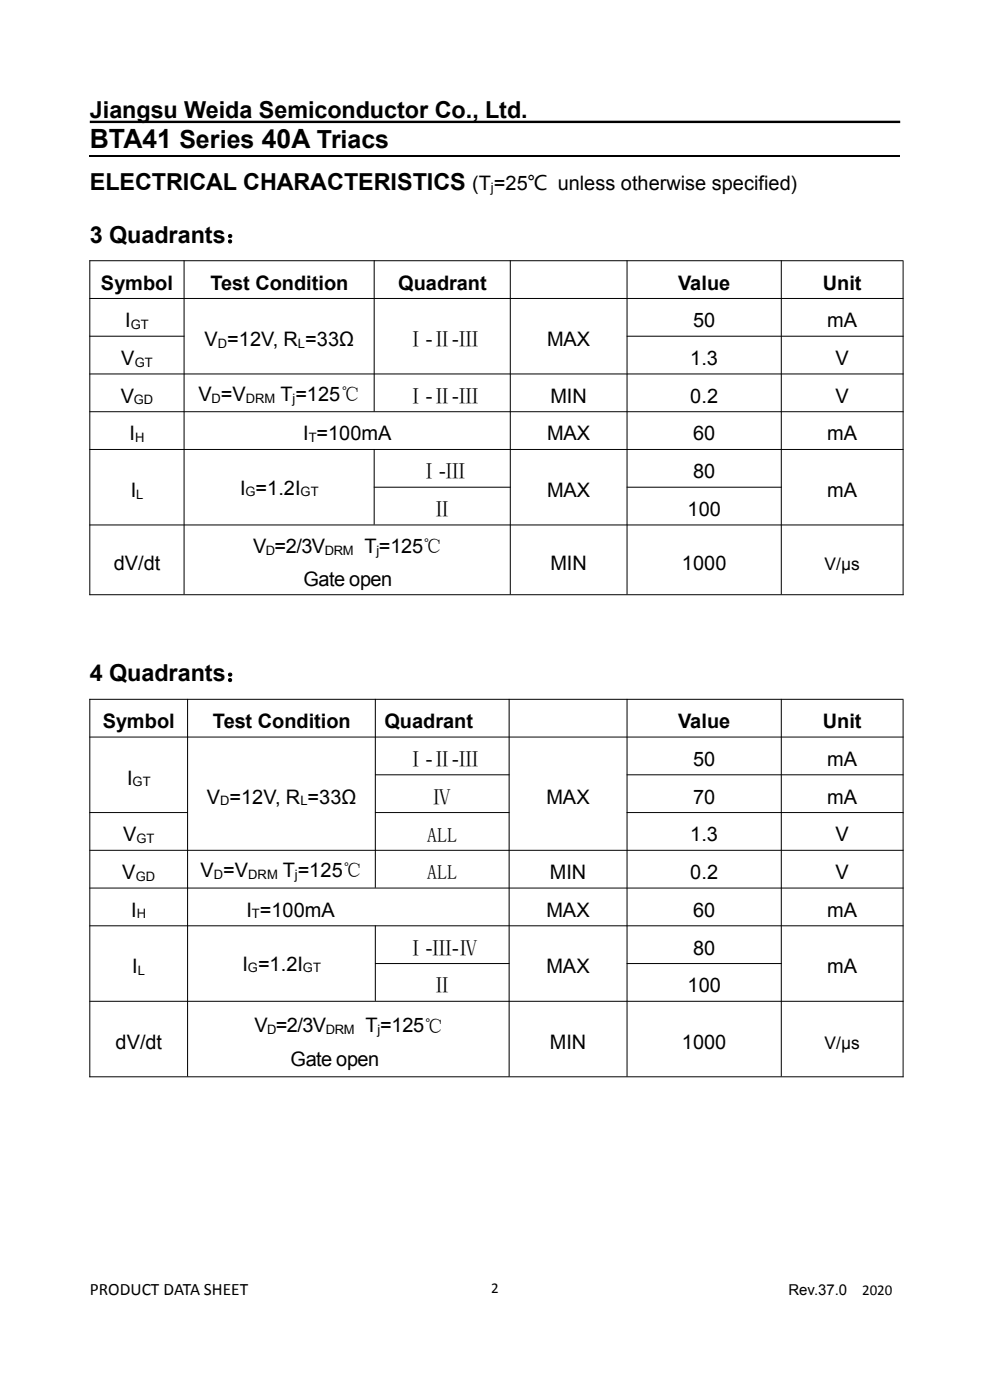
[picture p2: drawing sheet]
<svg xmlns="http://www.w3.org/2000/svg" width="210mm" height="297mm" viewBox="0 0 210 297" stroke-linecap="round" stroke-linejoin="round" font-family="sans-serif">
<defs><g id="words">
<text font-size="5.6" x="19" y="31.4">BTA41 Series 40A Triacs</text>
<g font-size="5">
<text x="19" y="25.1">Jiangsu Weida Semiconductor Co., Ltd.</text>
<text x="19" y="40.4">ELECTRICAL CHARACTERISTICS</text>
<text x="19" y="51.5">3 Quadrants：</text>
<text x="19" y="144.5">4 Quadrants：</text>
</g>
<g font-size="4.2">
<text x="100.2" y="40.4">(T=25℃ unless otherwise specified)</text>
<text x="21.4" y="61.4">Symbol</text>
<text x="44.6" y="61.4">Test Condition</text>
<text x="84.5" y="61.4">Quadrant</text>
<text x="143.8" y="61.4">Value</text>
<text x="174.5" y="61.4">Unit</text>
<text x="26.6" y="69.4">I</text>
<text x="147" y="69.4">50</text>
<text x="175.5" y="69.4">mA</text>
<text x="25.7" y="77.4">V</text>
<text x="43.4" y="73.5">V =12V, R =33Ω</text>
<text x="86.1" y="73.5">Ⅰ-Ⅱ-Ⅲ</text>
<text x="116" y="73.5">MAX</text>
<text x="146.4" y="77.4">1.3</text>
<text x="177.2" y="77.4">V</text>
<text x="25.6" y="85.4">V</text>
<text x="42.1" y="85.1">V =V</text>
<text x="59.5" y="85.1">T=125℃</text>
<text x="86.1" y="85.5">Ⅰ-Ⅱ-Ⅲ</text>
<text x="116.8" y="85.4">MIN</text>
<text x="146.4" y="85.4">0.2</text>
<text x="177.2" y="85.4">V</text>
<text x="27.5" y="93.4">I</text>
<text x="50.1" y="92.1">R =3.3kΩ</text>
<text x="64.3" y="93.4">I =100mA</text>
<text x="116" y="93.4">MAX</text>
<text x="147" y="93.4">60</text>
<text x="175.5" y="93.4">mA</text>
<text x="88.9" y="101.5">Ⅰ-Ⅲ</text>
<text x="147" y="101.5">80</text>
<text x="27.7" y="105.5">I</text>
<text x="50.9" y="105">I =1.2I</text>
<text x="116" y="105.5">MAX</text>
<text x="175.5" y="105.5">mA</text>
<text x="91.7" y="109.5">Ⅱ</text>
<text x="145.8" y="109.5">100</text>
<text x="53.7" y="117.4">V =2/3V</text>
<text x="77.3" y="117.4">T=125℃</text>
<text x="24.1" y="120.9">dV/dt</text>
<text x="64.3" y="124.4">Gate open</text>
<text x="116.8" y="120.9">MIN</text>
<text x="144.7" y="120.9">1000</text>
<text x="21.8" y="154.5">Symbol</text>
<text x="45.1" y="154.5">Test Condition</text>
<text x="81.5" y="154.5">Quadrant</text>
<text x="143.8" y="154.5">Value</text>
<text x="174.5" y="154.5">Unit</text>
<text x="27" y="166.5">I</text>
<text x="86.1" y="162.5">Ⅰ-Ⅱ-Ⅲ</text>
<text x="147" y="162.5">50</text>
<text x="175.5" y="162.5">mA</text>
<text x="43.9" y="170.5">V =12V, R =33Ω</text>
<text x="91.7" y="170.5">Ⅳ</text>
<text x="115.9" y="170.5">MAX</text>
<text x="147" y="170.5">70</text>
<text x="175.5" y="170.5">mA</text>
<text x="26.1" y="178.5">V</text>
<text x="90.6" y="178.5">ALL</text>
<text x="146.4" y="178.5">1.3</text>
<text x="177.2" y="178.5">V</text>
<text x="25.9" y="186.5">V</text>
<text x="42.5" y="186.1">V =V</text>
<text x="60" y="186.1">T=125℃</text>
<text x="90.6" y="186.5">ALL</text>
<text x="116.6" y="186.5">MIN</text>
<text x="146.4" y="186.5">0.2</text>
<text x="177.2" y="186.5">V</text>
<text x="27.9" y="194.5">I</text>
<text x="50.6" y="193.2">R =3.3kΩ</text>
<text x="52.3" y="194.5">I =100mA</text>
<text x="115.9" y="194.5">MAX</text>
<text x="147" y="194.5">60</text>
<text x="175.5" y="194.5">mA</text>
<text x="86.1" y="202.5">Ⅰ-Ⅲ-Ⅳ</text>
<text x="147" y="202.5">80</text>
<text x="28.1" y="206.5">I</text>
<text x="51.4" y="206.1">I =1.2I</text>
<text x="115.9" y="206.5">MAX</text>
<text x="175.5" y="206.5">mA</text>
<text x="91.7" y="210.5">Ⅱ</text>
<text x="145.8" y="210.5">100</text>
<text x="54" y="219">V =2/3V</text>
<text x="77.6" y="219">T=125℃</text>
<text x="24.5" y="222.6">dV/dt</text>
<text x="61.6" y="226.1">Gate open</text>
<text x="116.6" y="222.6">MIN</text>
<text x="144.7" y="222.6">1000</text>
</g>
<g font-size="3.7">
<text x="174.9" y="120.9">V/µs</text>
<text x="174.9" y="222.6">V/µs</text>
<text x="19" y="274.6">PRODUCT DATA SHEET</text>
</g>
<g font-size="3.2">
<text x="104.2" y="274.2">2</text>
<text x="167.3" y="274.6">Rev.37.0</text>
<text x="182.9" y="274.6">2020</text>
</g>
<g font-size="2.8">
<text x="104.1" y="40.7">j</text>
<text x="27.7" y="69.7">GT</text>
<text x="28.6" y="77.8">GT</text>
<text x="46.2" y="73.8">D</text>
<text x="63.2" y="73.8">L</text>
<text x="28.4" y="85.8">GD</text>
<text x="44.9" y="85.4">D</text>
<text x="52.2" y="85.4">DRM</text>
<text x="62.1" y="85.4">j</text>
<text x="28.7" y="93.8">H</text>
<text x="65.5" y="93.8">T</text>
<text x="28.9" y="105.8">L</text>
<text x="52.1" y="105.1">G</text>
<text x="63.8" y="105.1">GT</text>
<text x="56.4" y="117.7">D</text>
<text x="68.9" y="117.7">DRM</text>
<text x="79.8" y="117.7">j</text>
<text x="28.1" y="166.8">GT</text>
<text x="46.7" y="170.8">D</text>
<text x="63.7" y="170.8">L</text>
<text x="29" y="178.8">GT</text>
<text x="28.8" y="186.8">GD</text>
<text x="45.4" y="186.5">D</text>
<text x="52.7" y="186.5">DRM</text>
<text x="62.6" y="186.5">j</text>
<text x="29" y="194.8">H</text>
<text x="53.4" y="194.8">T</text>
<text x="53.7" y="193.5">L</text>
<text x="29.3" y="206.9">L</text>
<text x="52.6" y="206.2">G</text>
<text x="64.3" y="206.2">GT</text>
<text x="56.6" y="219.3">D</text>
<text x="69.1" y="219.3">DRM</text>
<text x="80.1" y="219.3">j</text>
</g>
</g></defs>
<path d="M19 25.9h172" fill="none" stroke="#000" stroke-width=".51"/>
<path d="M19 33.1h172" fill="none" stroke="#000" stroke-width=".25"/>
<g fill="none" stroke="#000" stroke-width=".21">
<path d="M19 55.3h172.7M19 55.2v71.1M39.1 55.2v70.9M79.4 55.2v32.1M108.2 55.2v70.9M133 55.2v70.9M165.7 55.2v70.9M191.6 55.4v70.9M19 63.3h172.7M19 71.3h20.1M19 79.3h172.7M132.9 71.3h58.8"/>
<path d="M19 87.3h172.7M19 95.4h172.7M79.4 95.3v16M19 111.4h172.7M79.3 103.4h29M132.9 103.4h32.9M19 126.2h172.7M19 148.4h172.7M19 156.4h172.7M19 148.3v80.2M39.8 148.3v80.1M79.6 148.3v40"/>
<path d="M108 148.3v80.1M133 148.3v80.1M165.7 148.3v80.1M191.6 148.4v80.1M19 172.4h20.9M79.5 164.4h28.6M79.5 172.4h28.6M132.9 164.4h58.8M132.9 172.4h58.8M19 180.4h172.7M19 188.4h172.7M19 196.4h172.7"/>
<path d="M79.6 196.3v16M19 212.4h172.7M79.5 204.4h28.6M132.9 204.4h32.9M19 228.4h172.7"/>
</g>
<use href="#words"/>
</svg>
